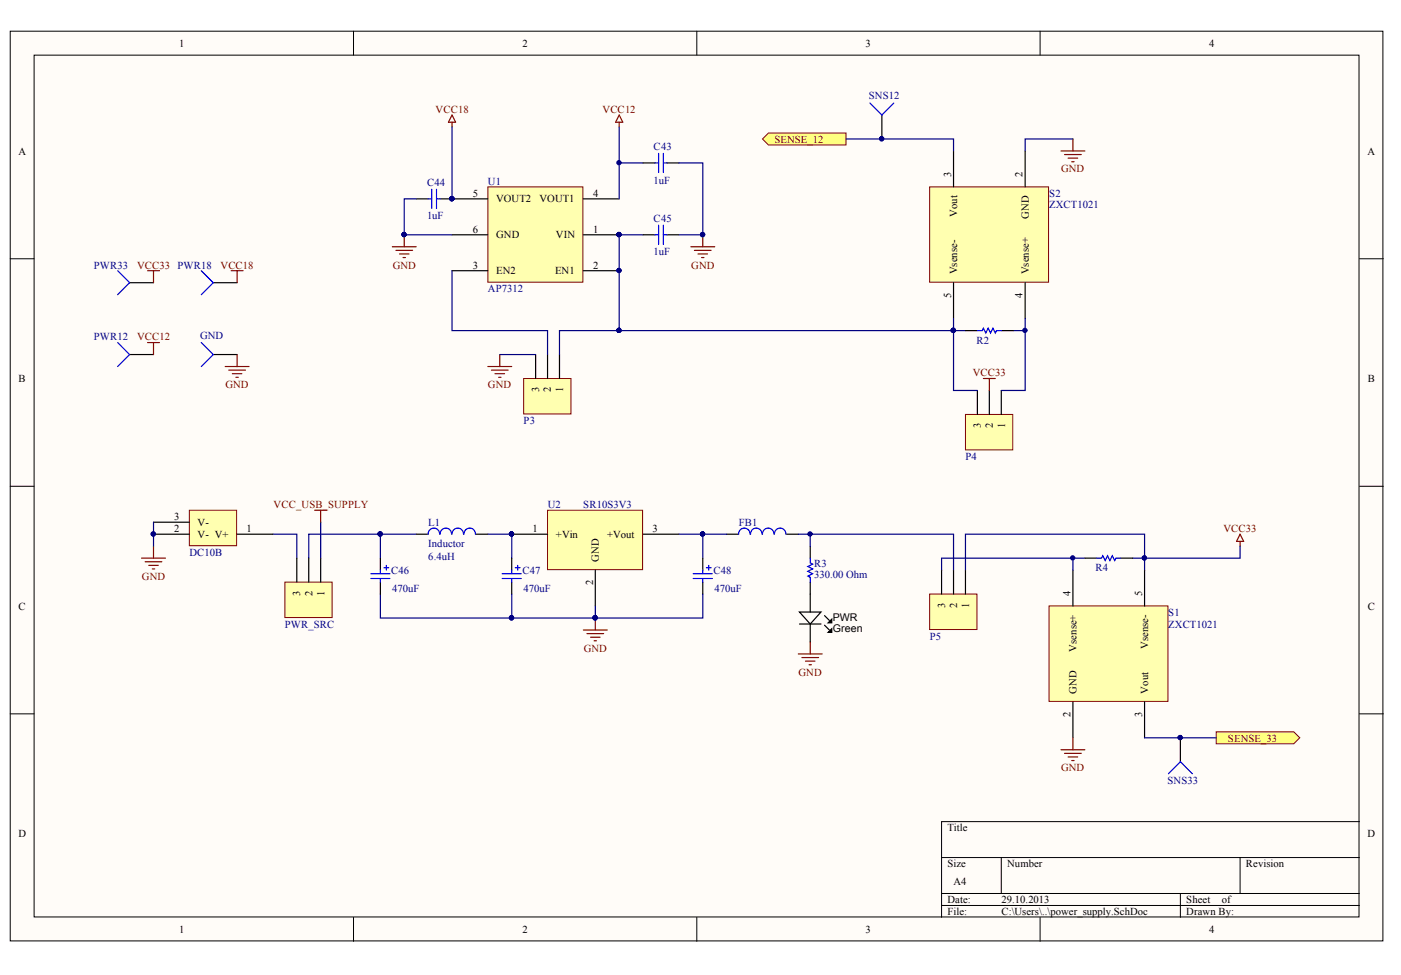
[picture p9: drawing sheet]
<svg xmlns="http://www.w3.org/2000/svg" width="289mm" height="201mm" viewBox="0 0 289 201" stroke-linecap="round" stroke-linejoin="round" font-family="sans-serif">
<defs><g id="words">
<g font-size="2.2">
<text x="36.9" y="9.7">1</text>
<text x="107.7" y="9.7">2</text>
<text x="178.5" y="9.7">3</text>
<text x="249.4" y="9.7">4</text>
<text x="3.8" y="31.9">A</text>
<text x="282" y="31.9">A</text>
<text x="97.5" y="40.5">5</text>
<text x="102.3" y="41.7">VOUT2</text>
<text x="111.3" y="41.7">VOUT1</text>
<text x="122.3" y="40.5">4</text>
<text x="196.1" y="36.6" transform="rotate(-90 196.1 36.6)">3</text>
<text x="210.9" y="36.6" transform="rotate(-90 210.9 36.6)">2</text>
<text x="97.5" y="48">6</text>
<text x="122.3" y="48">1</text>
<text x="197.4" y="44.7" transform="rotate(-90 197.4 44.7)">Vout</text>
<text x="212.2" y="45.1" transform="rotate(-90 212.2 45.1)">GND</text>
<text x="102.3" y="49.1">GND</text>
<text x="114.6" y="49.1">VIN</text>
<text x="97.5" y="55.4">3</text>
<text x="102.3" y="56.6">EN2</text>
<text x="114.5" y="56.6">EN1</text>
<text x="122.3" y="55.4">2</text>
<text x="197.4" y="56.6" transform="rotate(-90 197.4 56.6)">Vsense-</text>
<text x="212.2" y="56.6" transform="rotate(-90 212.2 56.6)">Vsense+</text>
<text x="196.1" y="61.4" transform="rotate(-90 196.1 61.4)">5</text>
<text x="210.9" y="61.4" transform="rotate(-90 210.9 61.4)">4</text>
<text x="3.8" y="78.8">B</text>
<text x="111.2" y="80.9" transform="rotate(-90 111.2 80.9)">3</text>
<text x="113.6" y="80.9" transform="rotate(-90 113.6 80.9)">2</text>
<text x="116.2" y="80.9" transform="rotate(-90 116.2 80.9)">1</text>
<text x="282.1" y="78.8">B</text>
<text x="202.3" y="88.3" transform="rotate(-90 202.3 88.3)">3</text>
<text x="204.7" y="88.3" transform="rotate(-90 204.7 88.3)">2</text>
<text x="207.3" y="88.3" transform="rotate(-90 207.3 88.3)">1</text>
<text x="35.9" y="107.2">3</text>
<text x="35.9" y="109.7">2</text>
<text x="40.7" y="110.9">V- V+</text>
<text x="40.7" y="108.4">V-</text>
<text x="50.9" y="109.7">1</text>
<text x="109.8" y="109.7">1</text>
<text x="114.6" y="110.9">+Vin</text>
<text x="125.2" y="110.9">+Vout</text>
<text x="134.6" y="109.7">3</text>
<text x="123.5" y="115.8" transform="rotate(-90 123.5 115.8)">GND</text>
<text x="3.8" y="125.8">C</text>
<text x="61.9" y="122.9" transform="rotate(-90 61.9 122.9)">3</text>
<text x="64.4" y="122.9" transform="rotate(-90 64.4 122.9)">2</text>
<text x="66.9" y="122.9" transform="rotate(-90 66.9 122.9)">1</text>
<text x="122.3" y="120.6" transform="rotate(-90 122.3 120.6)">2</text>
<text x="195" y="125.4" transform="rotate(-90 195 125.4)">3</text>
<text x="197.4" y="125.4" transform="rotate(-90 197.4 125.4)">2</text>
<text x="199.8" y="125.4" transform="rotate(-90 199.8 125.4)">1</text>
<text x="220.8" y="123" transform="rotate(-90 220.8 123)">4</text>
<text x="235.5" y="123" transform="rotate(-90 235.5 123)">5</text>
<text x="282.1" y="125.8">C</text>
<text x="171.8" y="128">PWR</text>
<text x="171.8" y="130.4">Green</text>
<text x="222" y="134.4" transform="rotate(-90 222 134.4)">Vsense+</text>
<text x="236.8" y="133.9" transform="rotate(-90 236.8 133.9)">Vsense-</text>
<text x="222" y="143.1" transform="rotate(-90 222 143.1)">GND</text>
<text x="236.8" y="143.1" transform="rotate(-90 236.8 143.1)">Vout</text>
<text x="220.8" y="147.9" transform="rotate(-90 220.8 147.9)">2</text>
<text x="235.5" y="147.9" transform="rotate(-90 235.5 147.9)">3</text>
<text x="3.8" y="172.7">D</text>
<text x="195.4" y="171.5">Title</text>
<text x="282" y="172.7">D</text>
<text x="195.4" y="178.8">Size</text>
<text x="207.7" y="178.8">Number</text>
<text x="257" y="178.8">Revision</text>
<text x="196.6" y="182.5">A4</text>
<text x="195.4" y="186.2">Date:</text>
<text x="195.4" y="188.8">File:</text>
<text x="206.5" y="186.2">29.10.2013</text>
<text x="206.5" y="188.8">C:\Users\..\power_supply.SchDoc</text>
<text x="244.6" y="186.2">Sheet</text>
<text x="244.6" y="188.8">Drawn By:</text>
<text x="252" y="186.2">of</text>
<text x="36.9" y="192.5">1</text>
<text x="107.7" y="192.5">2</text>
<text x="178.5" y="192.5">3</text>
<text x="249.4" y="192.5">4</text>
</g>
<g font-size="2.2" fill="#800000">
<text x="89.8" y="23.3">VCC18</text>
<text x="124.3" y="23.3">VCC12</text>
<text x="159.7" y="29.4">SENSE_12</text>
<text x="218.8" y="35.6">GND</text>
<text x="28.3" y="55.4">VCC33 PWR18</text>
<text x="45.5" y="55.4">VCC18</text>
<text x="81" y="55.4">GND</text>
<text x="142.6" y="55.4">GND</text>
<text x="28.3" y="70.1">VCC12</text>
<text x="200.6" y="77.6">VCC33</text>
<text x="46.5" y="80.1">GND</text>
<text x="100.6" y="80.1">GND</text>
<text x="56.4" y="104.8">VCC_USB_SUPPLY</text>
<text x="252.3" y="109.7">VCC33</text>
<text x="29.3" y="119.5">GND</text>
<text x="120.4" y="134.4">GND</text>
<text x="164.7" y="139.4">GND</text>
<text x="253.2" y="152.9">SENSE_33</text>
<text x="218.8" y="159.1">GND</text>
</g>
<g font-size="2.2" fill="#000080">
<text x="179.2" y="20.5">SNS12</text>
<text x="134.8" y="30.9">C43</text>
<text x="88.1" y="38.3">C44</text>
<text x="100.6" y="38.1">U1</text>
<text x="134.8" y="37.8">1uF</text>
<text x="216.4" y="40.5">S2</text>
<text x="88.1" y="45.2">1uF</text>
<text x="134.8" y="45.7">C45</text>
<text x="216.4" y="43">ZXCT1021</text>
<text x="134.8" y="52.6">1uF</text>
<text x="19.3" y="55.4">PWR33</text>
<text x="100.6" y="60.3">AP7312</text>
<text x="19.3" y="70.1">PWR12</text>
<text x="41.3" y="69.9">GND</text>
<text x="201.4" y="70.9">R2</text>
<text x="108" y="87.4">P3</text>
<text x="199.1" y="94.8">P4</text>
<text x="113" y="104.8">U2</text>
<text x="120.3" y="104.8">SR10S3V3</text>
<text x="88.3" y="108.4">L1</text>
<text x="88.3" y="112.9">Inductor</text>
<text x="152.4" y="108.4">FB1</text>
<text x="39.1" y="114.7">DC10B</text>
<text x="80.6" y="118.4">C46</text>
<text x="88.3" y="115.4">6.4uH</text>
<text x="107.7" y="118.4">C47</text>
<text x="147.1" y="118.4">C48</text>
<text x="167.9" y="116.8">R3</text>
<text x="167.9" y="119.3">330.00 Ohm</text>
<text x="225.9" y="117.9">R4</text>
<text x="80.9" y="122.1">470uF</text>
<text x="108" y="122.1">470uF</text>
<text x="147.4" y="122.1">470uF</text>
<text x="58.7" y="129.5">PWR_SRC</text>
<text x="191.7" y="131.9">P5</text>
<text x="240.9" y="127">S1</text>
<text x="240.9" y="129.5">ZXCT1021</text>
<text x="240.8" y="161.8">SNS33</text>
</g>
</g></defs>
<g fill="#fffcf8" stroke="#000" stroke-width=".21">
<path d="M2.1 6.4h283.1v187.7h-283.1z"/>
<path d="M7 11.4h273.3v177.7h-273.3z"/>
</g>
<g fill="none" stroke="#000" stroke-width=".21">
<path d="M72.9 6.4v5M143.7 6.4v5M214.5 6.4v5M2.1 53.4h4.9M280.4 53.4h4.9M2.1 100.3h4.9M280.4 100.3h4.9M2.1 147.2h4.9M280.4 147.2h4.9M194.2 176.9h86.2M206.5 176.9v7.4M255.7 176.9v7.4"/>
<path d="M280.4 169.5h-86.2v19.7M72.9 189.2v5M143.7 189.2v5M194.2 184.3h86.2M194.2 186.7h86.2M214.5 189.2v5M243.4 184.3v4.9"/>
</g>
<path d="M85.8 110.2h2.5M98.1 110.2h2.5" fill="none" stroke="#000" stroke-width=".25"/>
<path d="M90.7 110.2a1.18 1.18 0 0 0-1.2-1.3 1.18 1.18 0 0 0-1.2 1.3M93.1 110.2a1.18 1.18 0 0 0-1.2-1.3 1.18 1.18 0 0 0-1.1 1.3M95.6 110.2a1.18 1.18 0 0 0-1.2-1.3 1.18 1.18 0 0 0-1.2 1.3M98 110.2a1.18 1.18 0 0 0-1.1-1.3 1.18 1.18 0 0 0-1.2 1.3" fill="none" stroke="#00f" stroke-width=".25"/>
<path d="M120.3 129.9h4.9M121 130.7h3.5M121.8 131.4h2M122.5 132.2h.5M122.8 127.5v2.4M164.6 134.9h5M165.4 135.6h3.4M166.1 136.4h2M166.8 137.1h.5M167.1 132.4v2.5" fill="none" stroke="#800000" stroke-width=".25"/>
<circle cx="122.7" cy="127.4" r=".45" fill="#000080" stroke="#000080" stroke-width=".21"/>
<path d="M112.9 105.2h19.6v12.3h-19.6z" fill="#ffffb0" stroke="#800000" stroke-width=".21"/>
<path d="M105.5 110.2h7.4M122.8 117.6v7.4M132.6 110.2h7.4M149.9 110.2h2.4M162.2 110.2h2.4" fill="none" stroke="#000" stroke-width=".25"/>
<g fill="#000080" stroke="#000080" stroke-width=".21">
<circle cx="105.5" cy="110.1" r=".44"/>
<circle cx="105.5" cy="127.4" r=".45"/>
<circle cx="144.9" cy="110.1" r=".44"/>
<circle cx="78.4" cy="110.1" r=".44"/>
</g>
<path d="M56.3 110.2h4.9v4.9M78.4 110.2h7.4M140 110.2h4.9M78.4 122.5v5h27.1" fill="none" stroke="#000080" stroke-width=".25"/>
<path d="M154.7 110.2a1.18 1.18 0 0 0-1.2-1.3 1.18 1.18 0 0 0-1.2 1.3M157.1 110.2a1.18 1.18 0 0 0-1.1-1.3 1.18 1.18 0 0 0-1.2 1.3M159.6 110.2a1.18 1.18 0 0 0-1.2-1.3 1.18 1.18 0 0 0-1.2 1.3M162.1 110.2a1.18 1.18 0 0 0-1.2-1.3 1.18 1.18 0 0 0-1.2 1.3" fill="none" stroke="#00f" stroke-width=".25"/>
<path d="M191.7 122.5h9.8v7.3h-9.8z" fill="#ffffb0" stroke="#800000" stroke-width=".21"/>
<path d="M194.2 117.6v4.9M196.6 117.6v4.9M199.1 117.6v4.9" fill="none" stroke="#000" stroke-width=".25"/>
<path d="M255.7 110.2l.8 1.5h-1.5zM255.7 111.7v.9" fill="none" stroke="#800000" stroke-width=".25"/>
<path d="M216.3 125h24.6v19.7h-24.6z" fill="#ffffb0" stroke="#800000" stroke-width=".21"/>
<path d="M221.3 117.6v7.4M236 117.6v7.4M221.3 144.8v7.4M236 144.8v7.4" fill="none" stroke="#000" stroke-width=".25"/>
<path d="M199.1 117.6v-7.4h36.9v7.4M221.3 115.1v2.5M223.7 115.1h-29.5v2.5M255.7 112.6v2.5h-22.1" fill="none" stroke="#000080" stroke-width=".25"/>
<g fill="#000080" stroke="#000080" stroke-width=".21">
<circle cx="236" cy="115.1" r=".44"/>
<circle cx="221.2" cy="115.1" r=".44"/>
</g>
<path d="M218.8 154.6h4.9M219.5 155.4h3.5M220.3 156.1h2M221 156.9h.5M221.3 152.2v2.4" fill="none" stroke="#800000" stroke-width=".25"/>
<path d="M191.7 38.5h24.5v19.7h-24.5z" fill="#ffffb0" stroke="#800000" stroke-width=".21"/>
<path d="M196.6 31.1v7.4M211.4 31.1v7.4M196.6 58.3v7.4M211.4 58.3v7.4" fill="none" stroke="#000" stroke-width=".25"/>
<path d="M199.1 85.5h9.8v7.3h-9.8z" fill="#ffffb0" stroke="#800000" stroke-width=".21"/>
<path d="M201.6 80.5v5M204 80.5v5M206.5 80.5v5" fill="none" stroke="#000" stroke-width=".25"/>
<g fill="none" stroke="#800000" stroke-width=".25">
<path d="M93.2 23.7l.8 1.5h-1.5zM93.2 25.2v1M127.7 23.7l.7 1.5h-1.4zM127.7 25.2v1M218.8 31.1h4.9M219.5 31.9h3.5M220.3 32.6h2M221 33.4h.5M221.3 28.7v2.4M80.9 50.9h4.9M81.6 51.6h3.5M82.4 52.4h2"/>
<path d="M83.1 53.1h.5M83.4 48.4v2.5M202.8 78.1h2.5M204 78.1v2.4"/>
</g>
<path d="M221.3 28.7h-9.9v2.4M196.6 68.2v12.3h5M196.6 68.2h2.5M196.6 65.7v2.5M209 68.2h2.4M211.4 65.7v14.8h-4.9" fill="none" stroke="#000080" stroke-width=".25"/>
<g fill="#000080" stroke="#000080" stroke-width=".21">
<circle cx="196.6" cy="68.1" r=".44"/>
<circle cx="83.3" cy="48.4" r=".44"/>
<circle cx="211.4" cy="68.1" r=".44"/>
</g>
<path d="M100.6 38.5h19.6v19.7h-19.6z" fill="#ffffb0" stroke="#800000" stroke-width=".21"/>
<path d="M93.2 48.4h7.4M93.2 55.8h7.4M93.2 41h7.4M120.3 48.4h7.4M120.3 55.8h7.4M120.3 41h7.4" fill="none" stroke="#000" stroke-width=".25"/>
<g fill="#000080" stroke="#000080" stroke-width=".21">
<circle cx="127.6" cy="48.4" r=".44"/>
<circle cx="127.6" cy="55.8" r=".44"/>
<circle cx="93.2" cy="41" r=".44"/>
<circle cx="144.9" cy="48.4" r=".44"/>
<circle cx="127.6" cy="33.6" r=".44"/>
</g>
<path d="M142.5 50.9h4.9M143.2 51.6h3.5M143.9 52.4h2M144.7 53.1h.5M144.9 48.4v2.5" fill="none" stroke="#800000" stroke-width=".25"/>
<path d="M127.7 33.6h4.9" fill="none" stroke="#000080" stroke-width=".25"/>
<path d="M58.7 120.1h9.8v7.3h-9.8z" fill="#ffffb0" stroke="#800000" stroke-width=".21"/>
<path d="M61.2 115.1v5M63.7 115.1v5M66.1 115.1v5" fill="none" stroke="#000" stroke-width=".25"/>
<path d="M66.1 107.7v7.4" fill="none" stroke="#000080" stroke-width=".25"/>
<g fill="#ffff80" stroke="#800000" stroke-width=".21">
<path d="M250.8 150.9h16l1.3 1.3-1.3 1.2h-16z" fill-rule="evenodd"/>
<path d="M158.5 27.4h16v2.5h-16l-1.3-1.2z" fill-rule="evenodd"/>
</g>
<path d="M108 78.1h9.7v7.3h-9.7z" fill="#ffffb0" stroke="#800000" stroke-width=".21"/>
<path d="M132.6 33.6h2.5M137.5 33.6h2.5M85.8 41h2.5M90.8 41h2.4M132.6 48.4h2.5M137.5 48.4h2.5M110.5 73.1v5M112.9 73.1v5M115.4 73.1v5" fill="none" stroke="#000" stroke-width=".25"/>
<path d="M140 33.6h4.9v14.8h-4.9M85.8 41h-2.4v7.4h9.8M93.2 55.8v12.4h19.7v4.9M132.6 48.4h-4.9v19.8M127.7 68.2h-12.3v4.9M127.7 68.2h68.9" fill="none" stroke="#000080" stroke-width=".25"/>
<g fill="#000080" stroke="#000080" stroke-width=".21">
<circle cx="196.6" cy="68.1" r=".44"/>
<circle cx="127.6" cy="68.1" r=".44"/>
<circle cx="127.6" cy="48.4" r=".44"/>
<circle cx="93.2" cy="41" r=".44"/>
<circle cx="83.3" cy="48.4" r=".44"/>
<circle cx="144.9" cy="48.4" r=".44"/>
</g>
<path d="M100.6 75.6h4.9M101.3 76.3h3.5M102.1 77.1h2M102.8 77.8h.5M103.1 73.1v2.5M64.9 105.2h2.5M66.1 105.2v2.5" fill="none" stroke="#800000" stroke-width=".25"/>
<path d="M89 39v4M90 39v4M135.1 33.6h.7M135.8 31.6v4M136.8 31.6v4M136.8 33.6h.7M88.3 41h.7M90 41h.8M135.1 48.4h.7M135.8 46.4v4M136.8 46.4v4M136.8 48.4h.7" fill="none" stroke="#00f" stroke-width=".25"/>
<path d="M39 105.2h9.8v7.3h-9.8z" fill="#ffffb0" stroke="#800000" stroke-width=".21"/>
<g fill="none" stroke="#000" stroke-width=".25">
<path d="M181.9 23.7v5M26.7 58.3h5M44 58.3h4.9M26.7 73.1h5M44 73.1h4.9M199.1 68.2h2.5M206.5 68.2h2.5M31.7 110.2h7.3M31.7 107.7h7.3M48.9 110.2h7.4M78.4 115.1v2.5M105.5 115.1v2.5"/>
<path d="M144.9 115.1v2.5M167.1 112.6v2.5M223.7 115.1h2.5M231.1 115.1h2.5M78.4 120.1v2.4M105.5 120.1v2.4M144.9 120.1v2.4M164.9 126.2h4.4l-2.2 2.5zM164.9 128.7h4.4M167.1 120.1v6.1M167.1 128.7v3.7M170 128.9l1 1"/>
<path d="M170 127l1 1M243.4 152.2v4.9"/>
</g>
<g fill="#000080" stroke="#000080" stroke-width=".21">
<circle cx="31.6" cy="110.1" r=".44"/>
<circle cx="167" cy="110.1" r=".44"/>
<circle cx="78.4" cy="110.1" r=".44"/>
<circle cx="105.5" cy="110.1" r=".44"/>
<circle cx="105.5" cy="127.4" r=".45"/>
<circle cx="122.7" cy="127.4" r=".45"/>
<circle cx="144.9" cy="110.1" r=".44"/>
<circle cx="243.4" cy="152.1" r=".44"/>
<circle cx="181.8" cy="28.6" r=".44"/>
<circle cx="93.2" cy="41" r=".44"/>
</g>
<g fill="none" stroke="#800000" stroke-width=".25">
<path d="M30.4 55.8h2.5M31.7 55.8v2.5M47.7 55.8h2.4M48.9 55.8v2.5M30.4 70.7h2.5M31.7 70.7v2.4M46.4 75.6h5M47.2 76.3h3.4M47.9 77.1h2M48.6 77.8h.5M48.9 73.1v2.5M29.2 115.1h4.9"/>
<path d="M29.9 115.9h3.5M30.7 116.6h1.9M31.4 117.3h.5M31.7 112.6v2.5"/>
</g>
<g fill="none" stroke="#00f" stroke-width=".25">
<path d="M179.4 21.3l2.5 2.4 2.4-2.4M24.3 55.8l2.4 2.5-2.4 2.5M41.5 55.8l2.5 2.5-2.5 2.5M24.3 70.7l2.4 2.4-2.4 2.5M41.5 70.7l2.5 2.4-2.5 2.5M201.6 68.2h1l.2-.5 .5 1 .5-1 .5 1 .5-1 .5 1 .2-.5h1M76.5 118.3h3.9M76.5 119.3h3.9M78.4 117.6v.7M78.4 119.3v.8M79.2 117.1h1M79.7 116.6v1"/>
<path d="M103.6 118.3h3.9M103.6 119.3h3.9M105.5 117.6v.7M105.5 119.3v.8M106.3 117.1h1M106.8 116.6v1M143 118.3h3.9M143 119.3h3.9M144.9 117.6v.7M144.9 119.3v.8M145.7 117.1h1M146.2 116.6v1"/>
<path d="M167.1 115.1v1l.5 .2-1 .5 1 .5-1 .5 1 .5-1 .5 .5 .3v1M226.2 115.1h1l.2-.5 .5 1 .5-1 .5 1 .5-1 .5 1 .2-.5h1M241 159.6l2.4-2.5 2.5 2.5"/>
</g>
<path d="M171.5 129.7v.7h-.7zM171.5 127.7v.8h-.7z" fill="#000" stroke="#000" stroke-width=".25"/>
<g fill="none" stroke="#000080" stroke-width=".25">
<path d="M93.2 26.2v14.8M127.7 26.2v14.8M174.5 28.7h22.1v2.4M103.1 73.1h7.4M31.7 107.7v4.9M63.7 115.1v-4.9h14.7v4.9M100.6 110.2h4.9v4.9M149.9 110.2h-5v4.9M164.6 110.2h32v7.4M167.1 110.2v2.4M105.5 122.5v5h17.3M122.8 125v2.5"/>
<path d="M144.9 122.5v5h-22.1M236 152.2h14.8"/>
</g>
<use href="#words"/>
</svg>
